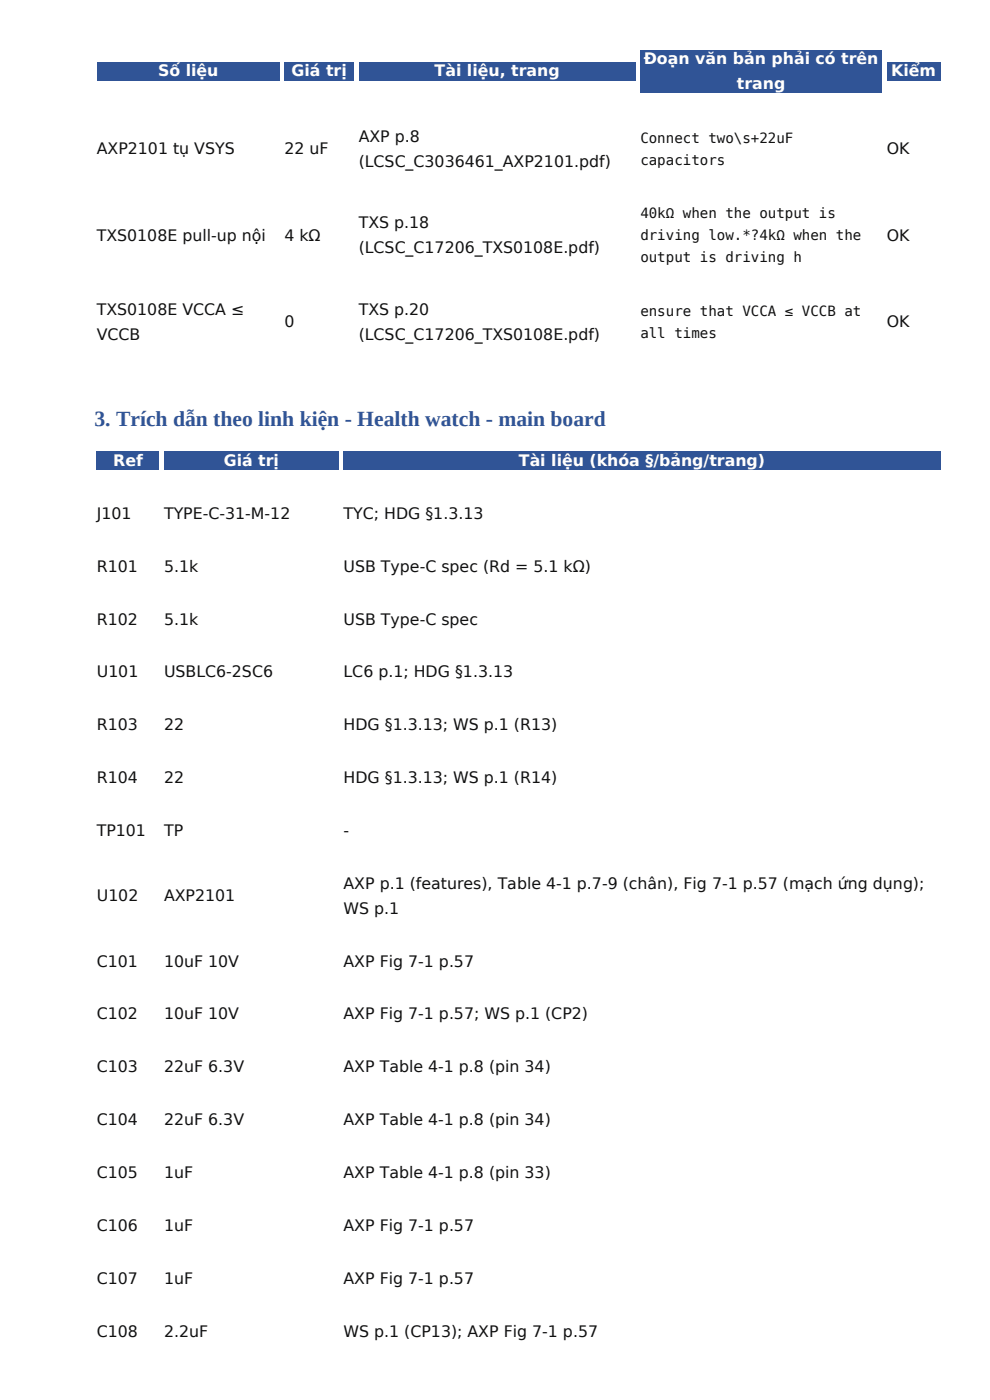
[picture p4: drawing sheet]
<svg xmlns="http://www.w3.org/2000/svg" width="210mm" height="297mm" viewBox="0 0 210 297" stroke-linecap="round" stroke-linejoin="round" font-family="sans-serif">
<defs><g id="words">
<text font-size="4.6" fill="#305496" x="20" y="90.3">3. Trích dẫn theo linh kiện - Health watch - main board</text>
<g font-size="3.4" fill="#fff">
<text x="33.5" y="16.2">Số liệu</text>
<text x="61.9" y="16.2">Giá trị</text>
<text x="92.2" y="16.2">Tài liệu, trang</text>
<text x="136.5" y="13.6">Đoạn văn bản phải có trên</text>
<text x="189.1" y="16.2">Kiểm</text>
<text x="156.3" y="18.9">trang</text>
<text x="24" y="98.8">Ref</text>
<text x="47.5" y="98.8">Giá trị</text>
<text x="110.1" y="98.8">Tài liệu (khóa §/bảng/trang)</text>
</g>
<g font-size="3.4" fill="#111">
<text x="20.5" y="32.7">AXP2101 tụ VSYS</text>
<text x="60.3" y="32.7">22 uF</text>
<text x="76.1" y="30.1">AXP p.8</text>
<text x="76.1" y="35.3">(LCSC_C3036461_AXP2101.pdf)</text>
<text x="188.1" y="32.7">OK</text>
<text x="20.5" y="51">TXS0108E pull-up nội</text>
<text x="60.3" y="51">4 kΩ</text>
<text x="76.1" y="48.4">TXS p.18</text>
<text x="76.1" y="53.7">(LCSC_C17206_TXS0108E.pdf)</text>
<text x="188.1" y="51">OK</text>
<text x="20.5" y="66.8">TXS0108E VCCA ≤</text>
<text x="60.3" y="69.4">0</text>
<text x="76.1" y="66.8">TXS p.20</text>
<text x="188.1" y="69.4">OK</text>
<text x="20.5" y="72">VCCB</text>
<text x="76.1" y="72">(LCSC_C17206_TXS0108E.pdf)</text>
<text x="20.5" y="110">J101</text>
<text x="34.8" y="110">TYPE-C-31-M-12</text>
<text x="72.9" y="110">TYC; HDG §1.3.13</text>
<text x="20.5" y="121.3">R101</text>
<text x="34.8" y="121.3">5.1k</text>
<text x="72.9" y="121.3">USB Type-C spec (Rd = 5.1 kΩ)</text>
<text x="20.5" y="132.5">R102</text>
<text x="34.8" y="132.5">5.1k</text>
<text x="72.9" y="132.5">USB Type-C spec</text>
<text x="20.5" y="143.7">U101</text>
<text x="34.8" y="143.7">USBLC6-2SC6</text>
<text x="72.9" y="143.7">LC6 p.1; HDG §1.3.13</text>
<text x="20.5" y="154.9">R103</text>
<text x="34.8" y="154.9">22</text>
<text x="72.9" y="154.9">HDG §1.3.13; WS p.1 (R13)</text>
<text x="20.5" y="166.1">R104</text>
<text x="34.8" y="166.1">22</text>
<text x="72.9" y="166.1">HDG §1.3.13; WS p.1 (R14)</text>
<text x="20.5" y="177.4">TP101</text>
<text x="34.8" y="177.4">TP</text>
<text x="72.9" y="177.4">-</text>
<text x="20.5" y="191.2">U102</text>
<text x="34.8" y="191.2">AXP2101</text>
<text x="72.9" y="188.6">AXP p.1 (features), Table 4-1 p.7-9 (chân), Fig 7-1 p.57 (mạch ứng dụng);</text>
<text x="72.9" y="193.8">WS p.1</text>
<text x="20.5" y="205.1">C101</text>
<text x="34.8" y="205.1">10uF 10V</text>
<text x="72.9" y="205.1">AXP Fig 7-1 p.57</text>
<text x="20.5" y="216.3">C102</text>
<text x="34.8" y="216.3">10uF 10V</text>
<text x="72.9" y="216.3">AXP Fig 7-1 p.57; WS p.1 (CP2)</text>
<text x="20.5" y="227.5">C103</text>
<text x="34.8" y="227.5">22uF 6.3V</text>
<text x="72.9" y="227.5">AXP Table 4-1 p.8 (pin 34)</text>
<text x="20.5" y="238.7">C104</text>
<text x="34.8" y="238.7">22uF 6.3V</text>
<text x="72.9" y="238.7">AXP Table 4-1 p.8 (pin 34)</text>
<text x="20.5" y="249.9">C105</text>
<text x="34.8" y="249.9">1uF</text>
<text x="72.9" y="249.9">AXP Table 4-1 p.8 (pin 33)</text>
<text x="20.5" y="261.1">C106</text>
<text x="34.8" y="261.1">1uF</text>
<text x="72.9" y="261.1">AXP Fig 7-1 p.57</text>
<text x="20.5" y="272.4">C107</text>
<text x="34.8" y="272.4">1uF</text>
<text x="72.9" y="272.4">AXP Fig 7-1 p.57</text>
<text x="20.5" y="283.6">C108</text>
<text x="34.8" y="283.6">2.2uF</text>
<text x="72.9" y="283.6">WS p.1 (CP13); AXP Fig 7-1 p.57</text>
</g>
<g font-size="3" fill="#111">
<text x="135.8" y="30.2">Connect two\s+22uF</text>
<text x="135.8" y="34.9">capacitors</text>
<text x="135.8" y="46.2">40kΩ when the output is</text>
<text x="135.8" y="50.9">driving low.*?4kΩ when the</text>
<text x="135.8" y="55.7">output is driving h</text>
<text x="135.8" y="66.9">ensure that VCCA ≤ VCCB at</text>
<text x="135.8" y="71.6">all times</text>
</g>
</g></defs>
<g fill="#305496">
<path d="M20.5 13.1h38.8v3.9h-38.8z" fill-rule="evenodd"/>
<path d="M60.3 13.1h14.8v3.9h-14.8z" fill-rule="evenodd"/>
<path d="M76.1 13.1h58.7v3.9h-58.7z" fill-rule="evenodd"/>
<path d="M135.8 10.5h51.3v9.1h-51.3z" fill-rule="evenodd"/>
<path d="M188.1 13.1h11.4v3.9h-11.4z" fill-rule="evenodd"/>
<path d="M20.5 95.7h13.3v3.9h-13.3z" fill-rule="evenodd"/>
<path d="M34.8 95.7h37v3.9h-37z" fill-rule="evenodd"/>
<path d="M72.8 95.7h126.7v3.9h-126.7z" fill-rule="evenodd"/>
</g>
<use href="#words"/>
</svg>
